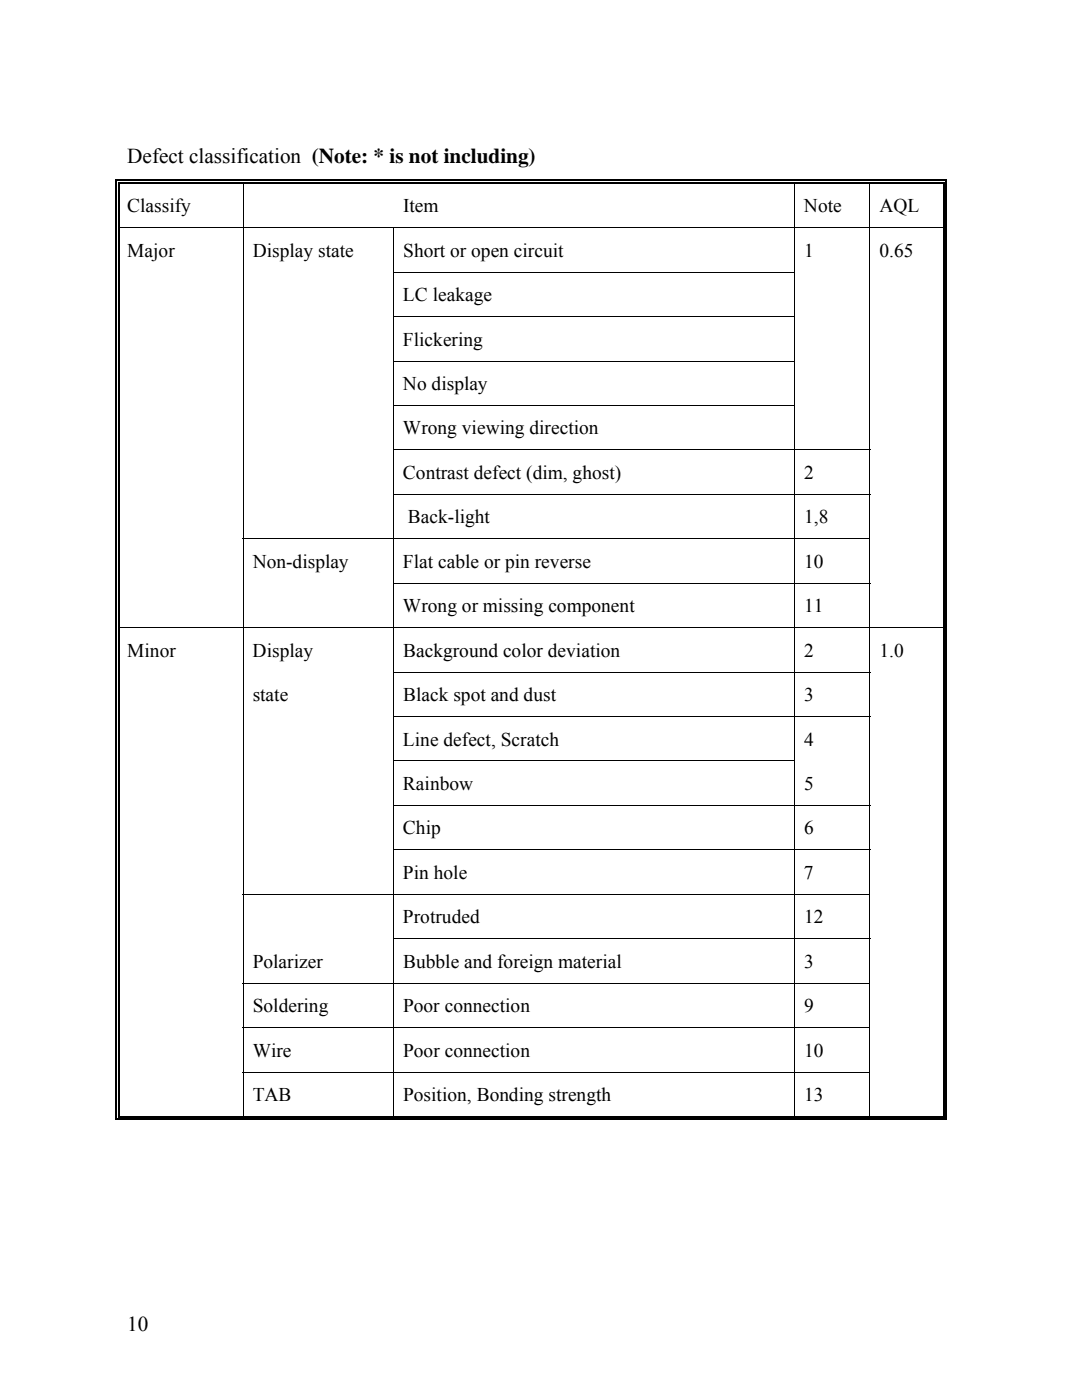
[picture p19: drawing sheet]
<svg xmlns="http://www.w3.org/2000/svg" width="216mm" height="279mm" viewBox="0 0 216 279" stroke-linecap="round" stroke-linejoin="round" font-family="sans-serif">
<defs><g id="words">
<g font-size="4.2">
<text x="25.4" y="32.5">Defect classification (Note: * is not including)</text>
<text x="25.4" y="265.7">10</text>
</g>
<g font-size="3.9">
<text x="25.4" y="42.4">Classify</text>
<text x="80.4" y="42.4">Item</text>
<text x="160.4" y="42.4">Note</text>
<text x="175.5" y="42.4">AQL</text>
<text x="25.4" y="51.2">Major</text>
<text x="50.4" y="51.2">Display state</text>
<text x="80.5" y="51.2">Short or open circuit</text>
<text x="160.5" y="51.2">1</text>
<text x="175.5" y="51.2">0.65</text>
<text x="80.4" y="60.1">LC leakage</text>
<text x="80.4" y="69">Flickering</text>
<text x="80.4" y="77.8">No display</text>
<text x="80.4" y="86.7">Wrong viewing direction</text>
<text x="80.4" y="95.6">Contrast defect (dim, ghost)</text>
<text x="160.4" y="95.6">2</text>
<text x="81.4" y="104.4">Back-light</text>
<text x="160.4" y="104.4">1,8</text>
<text x="50.4" y="113.3">Non-display</text>
<text x="80.4" y="113.3">Flat cable or pin reverse</text>
<text x="160.5" y="113.3">10</text>
<text x="80.4" y="122.2">Wrong or missing component</text>
<text x="160.4" y="122.2">11</text>
<text x="25.4" y="131">Minor</text>
<text x="50.4" y="131">Display</text>
<text x="80.4" y="131">Background color deviation</text>
<text x="160.5" y="131">2</text>
<text x="175.5" y="131">1.0</text>
<text x="50.4" y="139.9">state</text>
<text x="80.4" y="139.9">Black spot and dust</text>
<text x="160.4" y="139.9">3</text>
<text x="80.4" y="148.8">Line defect, Scratch</text>
<text x="160.5" y="148.8">4</text>
<text x="80.4" y="157.6">Rainbow</text>
<text x="160.4" y="157.6">5</text>
<text x="80.4" y="166.5">Chip</text>
<text x="160.4" y="166.5">6</text>
<text x="80.4" y="175.4">Pin hole</text>
<text x="160.4" y="175.4">7</text>
<text x="80.4" y="184.3">Protruded</text>
<text x="160.4" y="184.3">12</text>
<text x="50.4" y="193.1">Polarizer</text>
<text x="80.4" y="193.1">Bubble and foreign material</text>
<text x="160.4" y="193.1">3</text>
<text x="50.4" y="202">Soldering</text>
<text x="80.4" y="202">Poor connection</text>
<text x="160.4" y="202">9</text>
<text x="50.4" y="210.9">Wire</text>
<text x="80.4" y="210.9">Poor connection</text>
<text x="160.4" y="210.9">10</text>
<text x="50.4" y="219.7">TAB</text>
<text x="80.4" y="219.7">Position, Bonding strength</text>
<text x="160.5" y="219.7">13</text>
</g>
</g></defs>
<g fill="#000">
<path d="M23.1 35.9h.3v.8h-.3zM23.1 35.9h.8v.2h-.8zM23.6 36.4h.3v.3h-.3zM23.6 36.4h.3v.2h-.3zM48.4 36.6l.2 .1zM48.4 35.9h.8v.2h-.8zM48.4 36.4h.8v.2h-.8zM78.4 35.9h.7v.2h-.7zM78.4 36.4h.7v.2h-.7zM158.4 36.6l.2 .1zM158.4 35.9h.8v.2h-.8zM158.4 36.4h.8v.2h-.8z"/>
<path d="M173.5 36.6l.2 .1zM173.5 35.9h.7v.2h-.7zM173.5 36.4h.7v.2h-.7zM188.2 35.9h.7v.2h-.7zM188.2 36.4h.2v.3h-.2zM188.2 36.4h.2v.2h-.2zM188.7 35.9h.2v.8h-.2zM23.1 45.4h.3v.1h-.3zM23.1 54.2h.3v.2h-.3zM23.6 45.4h.3v.1h-.3zM23.6 54.2h.3v.2h-.3zM48.4 54.2h.2v.2h-.2z"/>
<path d="M173.5 54.2h.2v.2h-.2zM188.2 45.4h.2v.1h-.2zM188.2 54.2h.2v.2h-.2zM188.7 45.4h.2v.1h-.2zM188.7 54.2h.2v.2h-.2zM23.1 63.1h.3v.2h-.3zM23.1 72h.3v.1h-.3zM23.6 63.1h.3v.2h-.3zM23.6 72h.3v.1h-.3zM48.4 63.1h.2v.2h-.2zM48.4 72h.2v.1h-.2zM173.5 63.1h.2v.2h-.2z"/>
<path d="M173.5 72h.2v.1h-.2zM188.2 63.1h.2v.2h-.2zM188.2 72h.2v.1h-.2zM188.7 63.1h.2v.2h-.2zM188.7 72h.2v.1h-.2zM23.1 80.8h.3v.2h-.3zM23.1 89.7h.3v.2h-.3zM23.1 98.6h.3v.1h-.3zM23.6 80.8h.3v.2h-.3zM23.6 89.7h.3v.2h-.3zM23.6 98.6h.3v.1h-.3zM48.4 80.8h.2v.2h-.2z"/>
<path d="M48.4 89.7h.2v.2h-.2zM48.4 98.6h.2v.1h-.2zM173.5 80.8h.2v.2h-.2zM188.2 80.8h.2v.2h-.2zM188.2 89.7h.2v.2h-.2zM188.2 98.6h.2v.1h-.2zM188.7 80.8h.2v.2h-.2zM188.7 89.7h.2v.2h-.2zM188.7 98.6h.2v.1h-.2zM23.1 107.4h.3v.2h-.3zM23.1 116.3h.3v.2h-.3zM23.6 107.4h.3v.2h-.3z"/>
<path d="M23.6 116.3h.3v.2h-.3zM48.4 116.3h.2v.2h-.2zM188.2 107.4h.2v.2h-.2zM188.2 116.3h.2v.2h-.2zM188.7 107.4h.2v.2h-.2zM188.7 116.3h.2v.2h-.2zM23.1 125.2h.3v.1h-.3zM23.1 134h.3v.2h-.3zM23.6 125.2h.3v.1h-.3zM23.6 134h.3v.2h-.3zM48.4 134h.2v.2h-.2zM188.2 125.2h.2v.1h-.2z"/>
<path d="M188.2 134h.2v.2h-.2zM188.7 125.2h.2v.1h-.2zM188.7 134h.2v.2h-.2zM23.1 142.9h.3v.2h-.3zM23.1 151.8h.3v.2h-.3zM23.6 142.9h.3v.2h-.3zM23.6 151.8h.3v.2h-.3zM48.4 142.9h.2v.2h-.2zM48.4 151.8h.2v.2h-.2zM173.5 151.8h.2v.2h-.2zM188.2 142.9h.2v.2h-.2zM188.2 151.8h.2v.2h-.2z"/>
<path d="M188.7 142.9h.2v.2h-.2zM188.7 151.8h.2v.2h-.2zM23.1 160.7h.3v.1h-.3zM23.1 169.5h.3v.2h-.3zM23.1 178.4h.3v.2h-.3zM23.6 160.7h.3v.1h-.3zM23.6 169.5h.3v.2h-.3zM23.6 178.4h.3v.2h-.3zM48.4 160.7h.2v.1h-.2zM48.4 169.5h.2v.2h-.2zM188.2 160.7h.2v.1h-.2zM188.2 169.5h.2v.2h-.2z"/>
<path d="M188.2 178.4h.2v.2h-.2zM188.7 160.7h.2v.1h-.2zM188.7 169.5h.2v.2h-.2zM188.7 178.4h.2v.2h-.2zM23.1 187.3h.3v.1h-.3zM23.1 196.1h.3v.2h-.3zM23.6 187.3h.3v.1h-.3zM23.6 196.1h.3v.2h-.3zM48.4 187.3h.2v.1h-.2zM188.2 187.3h.2v.1h-.2zM188.2 196.1h.2v.2h-.2zM188.7 187.3h.2v.1h-.2z"/>
<path d="M188.7 196.1h.2v.2h-.2zM23.1 205h.3v.2h-.3zM23.1 213.9h.3v.1h-.3zM23.6 205h.3v.2h-.3zM23.6 213.9h.3v.1h-.3zM188.2 205h.2v.2h-.2zM188.2 213.9h.2v.1h-.2zM188.7 205h.2v.2h-.2zM188.7 213.9h.2v.1h-.2zM23.1 223.3h.8v.2h-.8zM23.6 222.8h.3v.2h-.3zM48.4 222.8h.8v.2h-.8z"/>
<path d="M78.4 222.8h.8v.2h-.8zM158.4 222.8h.8v.2h-.8zM173.5 222.8h.7v.2h-.7zM188.2 223.3h.7v.2h-.7zM188.2 222.8h.2v.2h-.2zM188.7 222.8h.2v.7h-.2z"/>
</g>
<g fill="none" stroke="#000" stroke-width=".25">
<path d="M23.2 36.7v8.7M23.7 36.7v8.7M23.9 36h24.5M23.9 36.5h24.5M49.2 36h29.2M49.2 36.5h29.2M79.1 36h79.3M79.1 36.5h79.3M159.2 36h14.3M159.2 36.5h14.3M174.2 36h14M174.2 36.5h14"/>
<path d="M188.3 36.7v8.7M188.8 36.7v8.7M23.2 45.5v8.7M23.2 54.4v8.7M23.7 45.5v8.7M23.7 54.4v8.7M188.3 45.5v8.7M188.3 54.4v8.7M188.8 45.5v8.7M188.8 54.4v8.7M23.2 63.3v8.7M23.2 72.1v8.7"/>
<path d="M23.7 63.3v8.7M23.7 72.1v8.7M188.3 63.3v8.7M188.3 72.1v8.7M188.8 63.3v8.7M188.8 72.1v8.7M23.2 81v8.7M23.2 89.9v8.7M23.2 98.7v8.7M23.7 81v8.7M23.7 89.9v8.7M23.7 98.7v8.7"/>
<path d="M188.3 81v8.7M188.3 89.9v8.7M188.3 98.7v8.7M188.8 81v8.7M188.8 89.9v8.7M188.8 98.7v8.7M23.2 107.6v8.7M23.2 116.5v8.7M23.7 107.6v8.7M23.7 116.5v8.7M188.3 107.6v8.7M188.3 116.5v8.7"/>
<path d="M188.8 107.6v8.7M188.8 116.5v8.7M23.2 125.3v8.7M23.2 134.2v8.7M23.7 125.3v8.7M23.7 134.2v8.7M188.3 125.3v8.7M188.3 134.2v8.7M188.8 125.3v8.7M188.8 134.2v8.7M23.2 143.1v8.7M23.2 152v8.7"/>
<path d="M23.7 143.1v8.7M23.7 152v8.7M188.3 143.1v8.7M188.3 152v8.7M188.8 143.1v8.7M188.8 152v8.7M23.2 160.8v8.7M23.2 169.7v8.7M23.2 178.6v8.7M23.7 160.8v8.7M23.7 169.7v8.7M23.7 178.6v8.7"/>
<path d="M188.3 160.8v8.7M188.3 169.7v8.7M188.3 178.6v8.7M188.8 160.8v8.7M188.8 169.7v8.7M188.8 178.6v8.7M23.2 187.4v8.7M23.2 196.3v8.7M23.7 187.4v8.7M23.7 196.3v8.7M188.3 187.4v8.7M188.3 196.3v8.7"/>
<path d="M188.8 187.4v8.7M188.8 196.3v8.7M23.2 205.2v8.7M23.2 214v9.5M23.7 205.2v8.7M23.7 214v8.8M188.3 205.2v8.7M188.3 214v8.8M188.8 205.2v8.7M188.8 214v8.8M23.9 223.4h164.3M23.9 222.9h24.5"/>
<path d="M49.2 222.9h29.2M79.2 222.9h79.2M159.2 222.9h14.3M174.2 222.9h14"/>
</g>
<g fill="none" stroke="#000" stroke-width=".2">
<path d="M48.5 36.7v8.7M158.5 36.7v8.7M173.6 36.7v8.7M23.9 45.4h164.3M48.5 45.5v8.7M48.5 54.4v8.7M78.4 54.3h80.2M78.5 45.5v8.7M78.5 54.4v8.7M158.5 45.5v8.7M158.5 54.4v8.7M173.6 45.5v8.7"/>
<path d="M173.6 54.4v8.7M48.5 63.3v8.7M48.5 72.1v8.7M78.4 63.2h80.2M78.4 72.1h80.2M78.5 63.3v8.7M78.5 72.1v8.7M158.5 63.3v8.7M158.5 72.1v8.7M173.6 63.3v8.7M173.6 72.1v8.7M48.5 81v8.7"/>
<path d="M48.5 89.9v8.7M48.5 98.7v8.7M78.4 80.9h80.2M78.4 89.8h95.3M78.4 98.7h95.3M78.5 81v8.7M78.5 89.9v8.7M78.5 98.7v8.7M158.5 81v8.7M158.5 89.9v8.7M158.5 98.7v8.7M173.6 81v8.7"/>
<path d="M173.6 89.9v8.7M173.6 98.7v8.7M48.4 107.5h125.3M48.5 107.6v8.7M48.5 116.5v8.7M78.4 116.4h95.3M78.5 107.6v8.7M78.5 116.5v8.7M158.5 107.6v8.7M158.5 116.5v8.7M173.6 107.6v8.7M173.6 116.5v8.7"/>
<path d="M23.9 125.3h164.3M48.5 125.3v8.7M48.5 134.2v8.7M78.4 134.1h95.3M78.5 125.3v8.7M78.5 134.2v8.7M158.5 125.3v8.7M158.5 134.2v8.7M173.6 125.3v8.7M173.6 134.2v8.7M48.5 143.1v8.7M48.5 152v8.7"/>
<path d="M78.4 143h95.3M78.4 151.9h80.2M78.5 143.1v8.7M78.5 152v8.7M158.5 143.1v8.7M158.5 152v8.7M173.6 143.1v8.7M173.6 152v8.7M48.4 178.5h125.3M48.5 160.8v8.7M48.5 169.7v8.7M48.5 178.6v8.7"/>
<path d="M78.4 160.7h95.3M78.4 169.6h95.3M78.5 160.8v8.7M78.5 169.7v8.7M78.5 178.6v8.7M158.5 160.8v8.7M158.5 169.7v8.7M158.5 178.6v8.7M173.6 160.8v8.7M173.6 169.7v8.7M173.6 178.6v8.7M48.4 196.2h125.3"/>
<path d="M48.5 187.4v8.7M48.5 196.3v8.7M78.4 187.3h95.3M78.5 187.4v8.7M78.5 196.3v8.7M158.5 187.4v8.7M158.5 196.3v8.7M173.6 187.4v8.7M173.6 196.3v8.7M48.4 205.1h125.3M48.4 214h125.3M48.5 205.2v8.7"/>
<path d="M48.5 214v8.8M78.5 205.2v8.7M78.5 214v8.8M158.5 205.2v8.7M158.5 214v8.8M173.6 205.2v8.7M173.6 214v8.8"/>
</g>
<use href="#words"/>
</svg>
